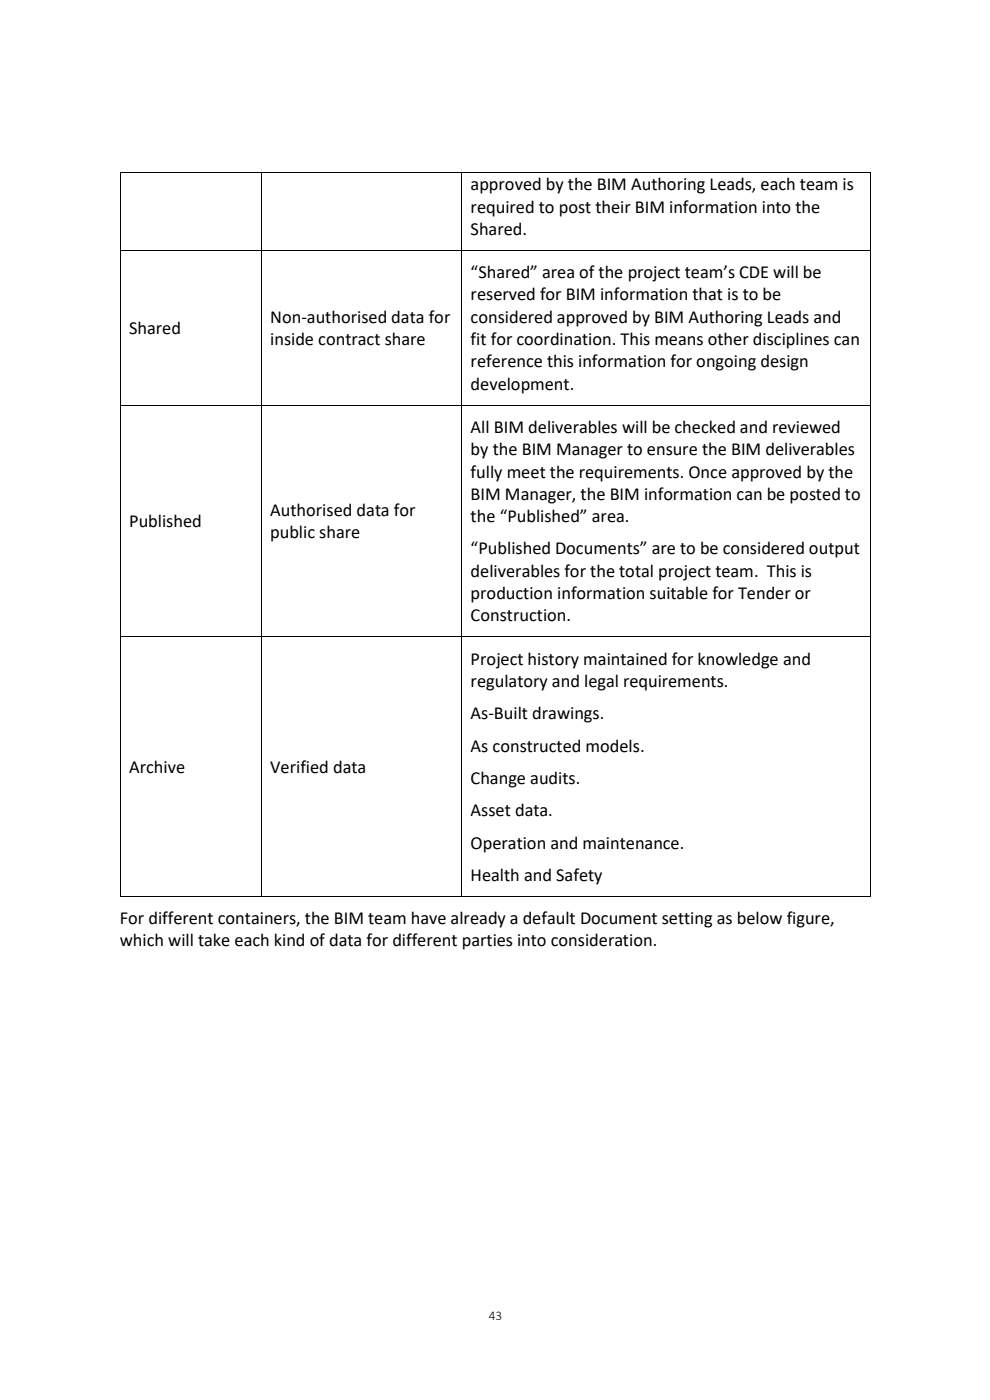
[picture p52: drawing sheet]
<svg xmlns="http://www.w3.org/2000/svg" width="210mm" height="297mm" viewBox="0 0 210 297" stroke-linecap="round" stroke-linejoin="round" font-family="sans-serif">
<defs><g id="words">
<g font-size="3.9">
<text x="99.8" y="40.4">approved by the BIM Authoring Leads, each team is</text>
<text x="99.8" y="45.1">required to post their BIM information into the</text>
<text x="99.8" y="49.8">Shared.</text>
<text x="99.8" y="59">“Shared” area of the project team’s CDE will be</text>
<text x="99.8" y="63.7">reserved for BIM information that is to be</text>
<text x="27.4" y="70.8">Shared</text>
<text x="57.3" y="68.5">Non-authorised data for</text>
<text x="99.8" y="68.5">considered approved by BIM Authoring Leads and</text>
<text x="57.3" y="73.2">inside contract share</text>
<text x="99.8" y="73.2">fit for coordination. This means other disciplines can</text>
<text x="99.8" y="77.9">reference this information for ongoing design</text>
<text x="99.8" y="82.7">development.</text>
<text x="99.8" y="91.8">All BIM deliverables will be checked and reviewed</text>
<text x="99.8" y="96.6">by the BIM Manager to ensure the BIM deliverables</text>
<text x="99.8" y="101.3">fully meet the requirements. Once approved by the</text>
<text x="99.8" y="106.1">BIM Manager, the BIM information can be posted to</text>
<text x="27.4" y="111.9">Published</text>
<text x="57.3" y="109.5">Authorised data for</text>
<text x="99.8" y="110.8">the “Published” area.</text>
<text x="57.3" y="114.2">public share</text>
<text x="99.8" y="117.6">“Published Documents” are to be considered output</text>
<text x="99.8" y="122.4">deliverables for the total project team. This is</text>
<text x="99.8" y="127.1">production information suitable for Tender or</text>
<text x="99.8" y="131.8">Construction.</text>
<text x="99.8" y="141">Project history maintained for knowledge and</text>
<text x="99.8" y="145.7">regulatory and legal requirements.</text>
<text x="99.8" y="152.6">As-Built drawings.</text>
<text x="99.8" y="159.5">As constructed models.</text>
<text x="27.4" y="163.9">Archive</text>
<text x="57.3" y="163.9">Verified data</text>
<text x="99.8" y="166.3">Change audits.</text>
<text x="99.8" y="173.2">Asset data.</text>
<text x="99.8" y="180">Operation and maintenance.</text>
<text x="99.8" y="186.9">Health and Safety</text>
<text x="25.4" y="196">For different containers, the BIM team have already a default Document setting as below figure,</text>
<text x="25.4" y="200.8">which will take each kind of data for different parties into consideration.</text>
</g>
<text font-size="2.8" x="103.7" y="280.1">43</text>
</g></defs>
<g fill="#000">
<path d="M25.4 36.5h.2v.2h-.2z" fill-rule="evenodd"/>
<path d="M25.4 36.5h.2v.2h-.2z" fill-rule="evenodd"/>
<path d="M55.3 36.5h.2v.2h-.2z" fill-rule="evenodd"/>
<path d="M97.8 36.5h.2v.2h-.2z" fill-rule="evenodd"/>
<path d="M184.5 36.5h.2v.2h-.2z" fill-rule="evenodd"/>
<path d="M184.5 36.5h.2v.2h-.2z" fill-rule="evenodd"/>
<path d="M25.4 53h.2v.2h-.2z" fill-rule="evenodd"/>
<path d="M55.3 53h.2v.2h-.2z" fill-rule="evenodd"/>
<path d="M97.8 53h.2v.2h-.2z" fill-rule="evenodd"/>
<path d="M184.5 53h.2v.2h-.2z" fill-rule="evenodd"/>
<path d="M25.4 85.9h.2v.1h-.2z" fill-rule="evenodd"/>
<path d="M55.3 85.9h.2v.1h-.2z" fill-rule="evenodd"/>
<path d="M97.8 85.9h.2v.1h-.2z" fill-rule="evenodd"/>
<path d="M184.5 85.9h.2v.1h-.2z" fill-rule="evenodd"/>
<path d="M25.4 135h.2v.2h-.2z" fill-rule="evenodd"/>
<path d="M55.3 135h.2v.2h-.2z" fill-rule="evenodd"/>
<path d="M97.8 135h.2v.2h-.2z" fill-rule="evenodd"/>
<path d="M184.5 135h.2v.2h-.2z" fill-rule="evenodd"/>
<path d="M25.4 190.1h.2v.1h-.2z" fill-rule="evenodd"/>
<path d="M25.4 190.1h.2v.1h-.2z" fill-rule="evenodd"/>
<path d="M55.3 190.1h.2v.1h-.2z" fill-rule="evenodd"/>
<path d="M97.8 190.1h.2v.1h-.2z" fill-rule="evenodd"/>
<path d="M184.5 190.1h.2v.1h-.2z" fill-rule="evenodd"/>
<path d="M184.5 190.1h.2v.1h-.2z" fill-rule="evenodd"/>
</g>
<g fill="none" stroke="#000" stroke-width=".21">
<path d="M25.5 36.7v16.3M25.6 36.6h29.7M55.4 36.7v16.3M55.5 36.6h42.3M97.9 36.7v16.3M98 36.6h86.5M184.6 36.7v16.3M25.5 53.2v32.7M25.6 53.1h29.7M55.4 53.2v32.7M55.5 53.1h42.3M97.9 53.2v32.7"/>
<path d="M98 53.1h86.5M184.6 53.2v32.7M25.5 86v49M25.6 86h29.7M55.4 86v49M55.5 86h42.3M97.9 86v49M98 86h86.5M184.6 86v49M25.5 135.2v54.9M25.6 135.1h29.7M55.4 135.2v54.9"/>
<path d="M55.5 135.1h42.3M97.9 135.2v54.9M98 135.1h86.5M184.6 135.2v54.9M25.6 190.1h29.7M55.5 190.1h42.3M98 190.1h86.5"/>
</g>
<use href="#words"/>
</svg>
